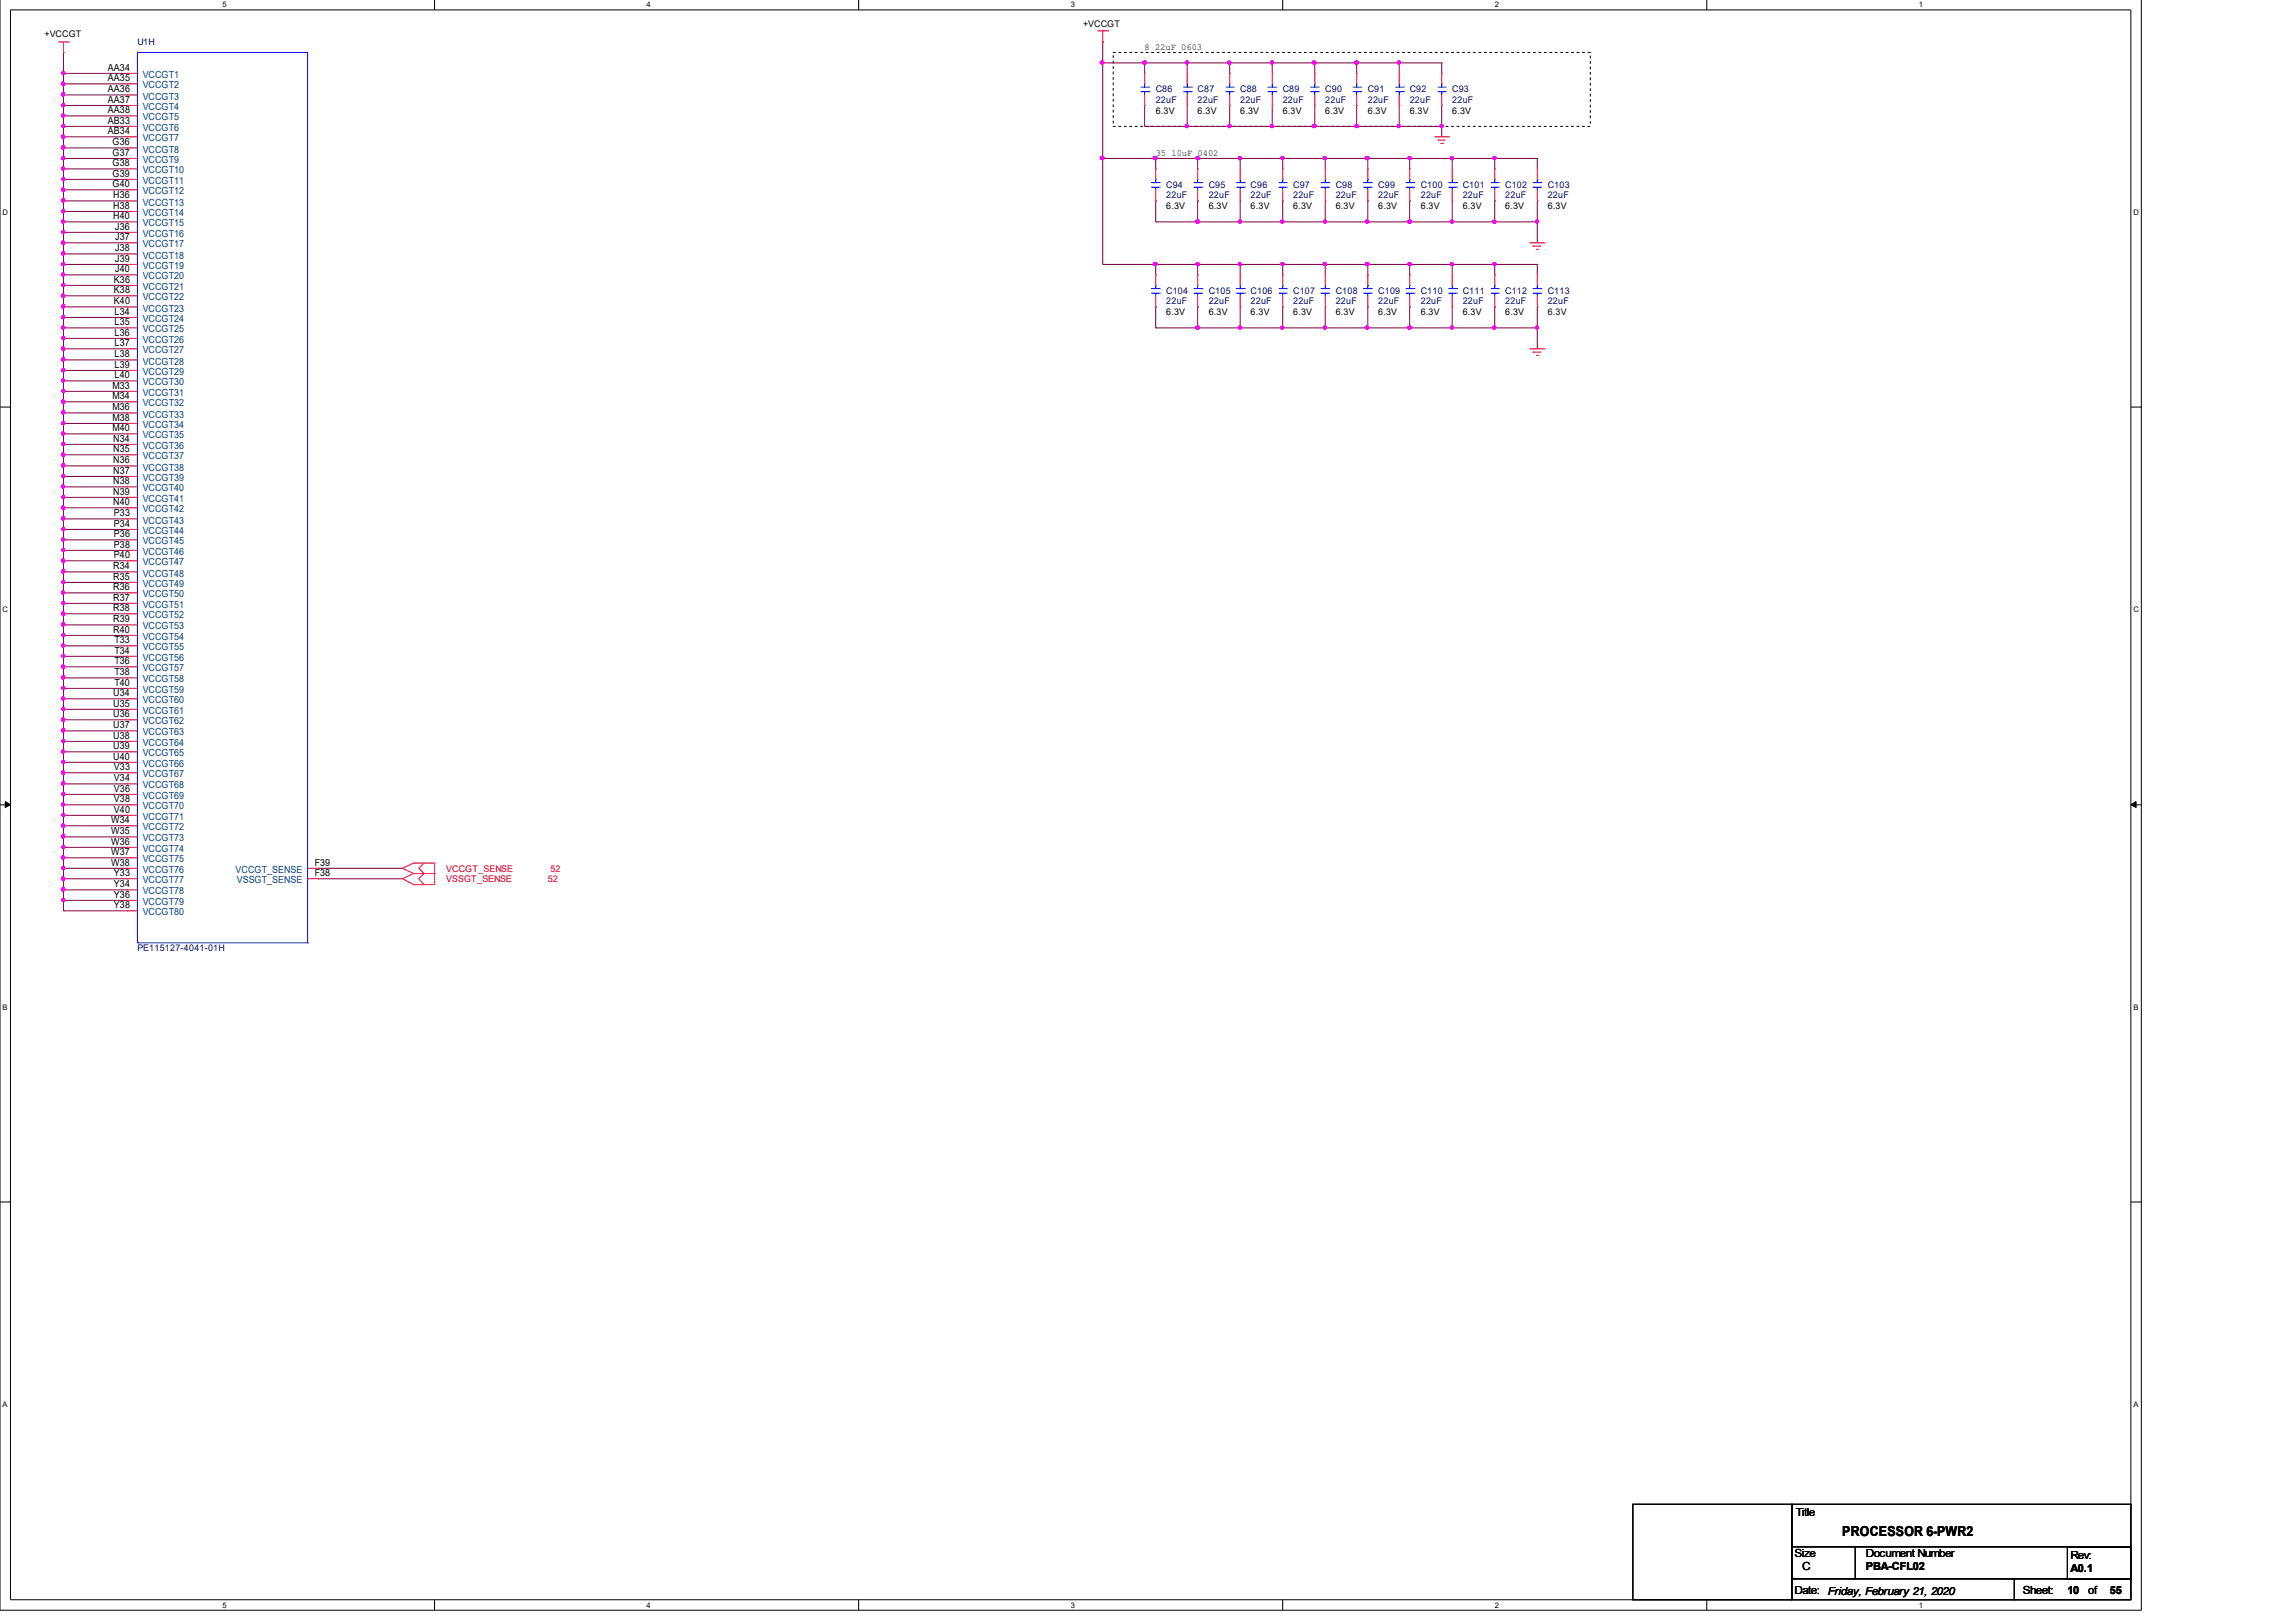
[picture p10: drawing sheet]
<svg xmlns="http://www.w3.org/2000/svg" width="297mm" height="210mm" viewBox="0 0 297 210" stroke-linecap="round" stroke-linejoin="round" font-family="sans-serif">
<defs><g id="words">
<text font-size="1.8" x="238.3" y="198.7">PROCESSOR 6-PWR2</text>
<g font-size="1.4">
<text x="232.3" y="196.2">Title</text>
<text x="232.2" y="201.4">Size</text>
<text x="233.2" y="203.2">C</text>
<text x="241.4" y="201.4">Document Number</text>
<text x="241.4" y="203.2">PBA-CFL02</text>
<text x="267.9" y="201.7">Rev:</text>
<text x="267.9" y="203.4">A0.1</text>
<text x="232.2" y="206.3">Date:</text>
<text x="236.5" y="206.3">Friday, February 21, 2020</text>
<text x="261.7" y="206.3">Sheet:</text>
<text x="267.5" y="206.3">10</text>
<text x="270.2" y="206.3">of</text>
<text x="273" y="206.3">55</text>
</g>
<g font-size="1.3">
<text x="14" y="10.5">AA35</text>
<text x="14" y="9.2">AA34</text>
<text x="14" y="12">AA36</text>
<text x="14" y="17.4">AB34</text>
<text x="14" y="16">AB33</text>
<text x="14" y="14.7">AA38</text>
<text x="14" y="13.3">AA37</text>
<text x="14.6" y="22.9">G39</text>
<text x="14.6" y="21.5">G38</text>
<text x="14.6" y="20.2">G37</text>
<text x="14.6" y="18.8">G36</text>
<text x="14.6" y="24.2">G40</text>
<text x="14.6" y="25.7">H36</text>
<text x="14.6" y="28.4">H40</text>
<text x="14.6" y="27">H38</text>
<text x="14.9" y="29.7">J36</text>
<text x="14.9" y="35.2">J40</text>
<text x="14.9" y="33.9">J39</text>
<text x="14.9" y="32.5">J38</text>
<text x="14.9" y="31.1">J37</text>
<text x="14.7" y="39.4">K40</text>
<text x="14.7" y="37.9">K38</text>
<text x="14.7" y="36.6">K36</text>
<text x="14.8" y="40.7">L34</text>
<text x="14.8" y="47.6">L39</text>
<text x="14.8" y="46.2">L38</text>
<text x="14.8" y="44.8">L37</text>
<text x="14.8" y="43.4">L36</text>
<text x="14.8" y="42.1">L35</text>
<text x="14.6" y="53.1">M36</text>
<text x="14.6" y="51.7">M34</text>
<text x="14.6" y="50.3">M33</text>
<text x="14.8" y="49">L40</text>
<text x="14.6" y="55.8">M40</text>
<text x="14.6" y="54.5">M38</text>
<text x="14.6" y="60">N36</text>
<text x="14.6" y="58.5">N35</text>
<text x="14.6" y="57.2">N34</text>
<text x="14.6" y="65.4">N40</text>
<text x="14.6" y="64">N39</text>
<text x="14.6" y="62.7">N38</text>
<text x="14.6" y="61.3">N37</text>
<text x="14.7" y="70.9">P38</text>
<text x="14.7" y="69.5">P36</text>
<text x="14.7" y="68.2">P34</text>
<text x="14.7" y="66.8">P33</text>
<text x="14.6" y="77.7">R37</text>
<text x="14.6" y="76.4">R36</text>
<text x="14.6" y="75">R35</text>
<text x="14.6" y="73.7">R34</text>
<text x="14.7" y="72.2">P40</text>
<text x="14.6" y="81.9">R40</text>
<text x="14.6" y="80.5">R39</text>
<text x="14.6" y="79.1">R38</text>
<text x="14.8" y="83.2">T33</text>
<text x="14.8" y="86">T36</text>
<text x="14.8" y="84.6">T34</text>
<text x="14.8" y="88.7">T40</text>
<text x="14.8" y="87.4">T38</text>
<text x="14.6" y="95.6">U38</text>
<text x="14.6" y="94.2">U37</text>
<text x="14.6" y="92.8">U36</text>
<text x="14.6" y="91.5">U35</text>
<text x="14.6" y="90.1">U34</text>
<text x="14.6" y="98.3">U40</text>
<text x="14.6" y="97">U39</text>
<text x="14.7" y="101.1">V34</text>
<text x="14.7" y="99.7">V33</text>
<text x="14.4" y="108">W35</text>
<text x="14.4" y="106.5">W34</text>
<text x="14.7" y="105.2">V40</text>
<text x="14.7" y="103.8">V38</text>
<text x="14.7" y="102.5">V36</text>
<text x="14.4" y="112">W38</text>
<text x="14.4" y="110.7">W37</text>
<text x="14.4" y="109.3">W36</text>
<text x="14.7" y="113.4">Y33</text>
<text x="40.7" y="113.4">F38</text>
<text x="40.7" y="112">F39</text>
<text x="14.7" y="116.2">Y36</text>
<text x="14.7" y="114.8">Y34</text>
<text x="14.7" y="117.5">Y38</text>
</g>
<g font-size="1.3" fill="#004080">
<text x="18.5" y="11.4">VCCGT2</text>
<text x="18.5" y="10.1">VCCGT1</text>
<text x="18.5" y="16.9">VCCGT6</text>
<text x="18.5" y="15.6">VCCGT5</text>
<text x="18.5" y="14.2">VCCGT4</text>
<text x="18.5" y="12.9">VCCGT3</text>
<text x="18.5" y="23.8">VCCGT11</text>
<text x="18.5" y="22.5">VCCGT10</text>
<text x="18.5" y="21.1">VCCGT9</text>
<text x="18.5" y="19.7">VCCGT8</text>
<text x="18.5" y="18.3">VCCGT7</text>
<text x="18.5" y="26.6">VCCGT13</text>
<text x="18.5" y="25.2">VCCGT12</text>
<text x="18.5" y="29.3">VCCGT15</text>
<text x="18.5" y="28">VCCGT14</text>
<text x="18.5" y="34.8">VCCGT19</text>
<text x="18.5" y="33.5">VCCGT18</text>
<text x="18.5" y="32">VCCGT17</text>
<text x="18.5" y="30.7">VCCGT16</text>
<text x="18.5" y="41.7">VCCGT24</text>
<text x="18.5" y="40.3">VCCGT23</text>
<text x="18.5" y="38.9">VCCGT22</text>
<text x="18.5" y="37.5">VCCGT21</text>
<text x="18.5" y="36.2">VCCGT20</text>
<text x="18.5" y="47.2">VCCGT28</text>
<text x="18.5" y="45.7">VCCGT27</text>
<text x="18.5" y="44.4">VCCGT26</text>
<text x="18.5" y="43">VCCGT25</text>
<text x="18.5" y="52.6">VCCGT32</text>
<text x="18.5" y="51.2">VCCGT31</text>
<text x="18.5" y="49.9">VCCGT30</text>
<text x="18.5" y="48.5">VCCGT29</text>
<text x="18.5" y="56.7">VCCGT35</text>
<text x="18.5" y="55.4">VCCGT34</text>
<text x="18.5" y="54">VCCGT33</text>
<text x="18.5" y="59.5">VCCGT37</text>
<text x="18.5" y="58.1">VCCGT36</text>
<text x="18.5" y="65">VCCGT41</text>
<text x="18.5" y="63.6">VCCGT40</text>
<text x="18.5" y="62.2">VCCGT39</text>
<text x="18.5" y="60.9">VCCGT38</text>
<text x="18.5" y="71.8">VCCGT46</text>
<text x="18.5" y="70.5">VCCGT45</text>
<text x="18.5" y="69.1">VCCGT44</text>
<text x="18.5" y="67.7">VCCGT43</text>
<text x="18.5" y="66.3">VCCGT42</text>
<text x="18.5" y="77.3">VCCGT50</text>
<text x="18.5" y="76">VCCGT49</text>
<text x="18.5" y="74.6">VCCGT48</text>
<text x="18.5" y="73.2">VCCGT47</text>
<text x="18.5" y="82.8">VCCGT54</text>
<text x="18.5" y="81.5">VCCGT53</text>
<text x="18.5" y="80">VCCGT52</text>
<text x="18.5" y="78.7">VCCGT51</text>
<text x="18.5" y="86.9">VCCGT57</text>
<text x="18.5" y="85.5">VCCGT56</text>
<text x="18.5" y="84.2">VCCGT55</text>
<text x="18.5" y="89.7">VCCGT59</text>
<text x="18.5" y="88.3">VCCGT58</text>
<text x="18.5" y="95.2">VCCGT63</text>
<text x="18.5" y="93.7">VCCGT62</text>
<text x="18.5" y="92.4">VCCGT61</text>
<text x="18.5" y="91">VCCGT60</text>
<text x="18.5" y="100.6">VCCGT67</text>
<text x="18.5" y="99.2">VCCGT66</text>
<text x="18.5" y="97.9">VCCGT65</text>
<text x="18.5" y="96.5">VCCGT64</text>
<text x="18.5" y="102">VCCGT68</text>
<text x="18.5" y="107.5">VCCGT72</text>
<text x="18.5" y="106.1">VCCGT71</text>
<text x="18.5" y="104.7">VCCGT70</text>
<text x="18.5" y="103.4">VCCGT69</text>
<text x="18.5" y="113">VCCGT76</text>
<text x="18.5" y="111.6">VCCGT75</text>
<text x="18.5" y="110.3">VCCGT74</text>
<text x="18.5" y="108.9">VCCGT73</text>
<text x="30.5" y="113">VCCGT_SENSE</text>
<text x="18.5" y="117.1">VCCGT79</text>
<text x="18.5" y="115.8">VCCGT78</text>
<text x="18.5" y="114.3">VCCGT77</text>
<text x="18.5" y="118.5">VCCGT80</text>
<text x="30.6" y="114.3">VSSGT_SENSE</text>
</g>
<g font-size="1.2">
<text x="5.8" y="4.8">+VCCGT</text>
<text x="140.1" y="3.5">+VCCGT</text>
<text x="148.1" y="6.5">8 22uF 0603</text>
<text x="149.5" y="14.7">6.3V</text>
<text x="154.9" y="14.7">6.3V</text>
<text x="160.4" y="14.7">6.3V</text>
<text x="165.9" y="14.7">6.3V</text>
<text x="171.4" y="14.7">6.3V</text>
<text x="177" y="14.7">6.3V</text>
<text x="182.4" y="14.7">6.3V</text>
<text x="187.9" y="14.7">6.3V</text>
<text x="149.5" y="20.2">35 10uF 0402</text>
<text x="150.9" y="27.1">6.3V</text>
<text x="156.4" y="27.1">6.3V</text>
<text x="161.8" y="27.1">6.3V</text>
<text x="167.3" y="27.1">6.3V</text>
<text x="172.8" y="27.1">6.3V</text>
<text x="178.3" y="27.1">6.3V</text>
<text x="183.8" y="27.1">6.3V</text>
<text x="189.2" y="27.1">6.3V</text>
<text x="194.7" y="27.1">6.3V</text>
<text x="200.2" y="27.1">6.3V</text>
<text x="150.9" y="40.8">6.3V</text>
<text x="156.4" y="40.8">6.3V</text>
<text x="161.8" y="40.8">6.3V</text>
<text x="167.3" y="40.8">6.3V</text>
<text x="172.8" y="40.8">6.3V</text>
<text x="178.3" y="40.8">6.3V</text>
<text x="183.8" y="40.8">6.3V</text>
<text x="189.2" y="40.8">6.3V</text>
<text x="194.7" y="40.8">6.3V</text>
<text x="200.2" y="40.8">6.3V</text>
</g>
<g font-size="1.2" fill="#000080">
<text x="17.8" y="5.9">U1H</text>
<text x="149.5" y="12">C86</text>
<text x="154.9" y="12">C87</text>
<text x="160.4" y="12">C88</text>
<text x="165.9" y="12">C89</text>
<text x="171.4" y="12">C90</text>
<text x="177" y="12">C91</text>
<text x="182.4" y="12">C92</text>
<text x="187.9" y="12">C93</text>
<text x="149.5" y="13.4">22uF</text>
<text x="154.9" y="13.4">22uF</text>
<text x="160.4" y="13.4">22uF</text>
<text x="165.9" y="13.4">22uF</text>
<text x="171.4" y="13.4">22uF</text>
<text x="177" y="13.4">22uF</text>
<text x="182.4" y="13.4">22uF</text>
<text x="187.9" y="13.4">22uF</text>
<text x="150.9" y="24.3">C94</text>
<text x="150.9" y="25.7">22uF</text>
<text x="156.4" y="24.3">C95</text>
<text x="156.4" y="25.7">22uF</text>
<text x="161.8" y="24.3">C96</text>
<text x="161.8" y="25.7">22uF</text>
<text x="167.3" y="24.3">C97</text>
<text x="167.3" y="25.7">22uF</text>
<text x="172.8" y="24.3">C98</text>
<text x="172.8" y="25.7">22uF</text>
<text x="178.3" y="24.3">C99</text>
<text x="178.3" y="25.7">22uF</text>
<text x="183.8" y="24.3">C100</text>
<text x="183.8" y="25.7">22uF</text>
<text x="189.2" y="24.3">C101</text>
<text x="189.2" y="25.7">22uF</text>
<text x="194.7" y="24.3">C102</text>
<text x="194.7" y="25.7">22uF</text>
<text x="200.2" y="24.3">C103</text>
<text x="200.2" y="25.7">22uF</text>
<text x="150.9" y="38">C104</text>
<text x="150.9" y="39.4">22uF</text>
<text x="156.4" y="38">C105</text>
<text x="156.4" y="39.4">22uF</text>
<text x="161.8" y="38">C106</text>
<text x="161.8" y="39.4">22uF</text>
<text x="167.3" y="38">C107</text>
<text x="167.3" y="39.4">22uF</text>
<text x="172.8" y="38">C108</text>
<text x="172.8" y="39.4">22uF</text>
<text x="178.3" y="38">C109</text>
<text x="178.3" y="39.4">22uF</text>
<text x="183.8" y="38">C110</text>
<text x="183.8" y="39.4">22uF</text>
<text x="189.2" y="38">C111</text>
<text x="189.2" y="39.4">22uF</text>
<text x="194.7" y="38">C112</text>
<text x="194.7" y="39.4">22uF</text>
<text x="200.2" y="38">C113</text>
<text x="200.2" y="39.4">22uF</text>
<text x="17.8" y="123.1">PE115127-4041-01H</text>
</g>
<g font-size="1.2" fill="#f00">
<text x="57.7" y="112.8">VCCGT_SENSE</text>
<text x="71.2" y="112.8">52</text>
<text x="57.7" y="114.1">VSSGT_SENSE</text>
<text x="70.9" y="114.1">52</text>
</g>
<g font-size="1">
<text x="28.8" y=".9">5</text>
<text x="83.7" y=".9">4</text>
<text x="138.5" y=".9">3</text>
<text x="193.4" y=".9">2</text>
<text x="248.2" y=".9">1</text>
<text x=".3" y="27.8">D</text>
<text x="276" y="27.8">D</text>
<text x=".3" y="79.2">C</text>
<text x="276" y="79.2">C</text>
<text x=".3" y="130.7">B</text>
<text x="276" y="130.7">B</text>
<text x=".3" y="182">A</text>
<text x="276" y="182">A</text>
<text x="28.8" y="208">5</text>
<text x="83.7" y="208">4</text>
<text x="138.5" y="208">3</text>
<text x="193.4" y="208">2</text>
<text x="248.2" y="208">1</text>
</g>
</g></defs>
<path d="M0 -.1v208.5h277v-208.5M1.4 1.3h274.3v205.7h-274.3z" fill="none" stroke="#000" stroke-width=".13"/>
<g fill="#fff">
<path d="M28.8 .1h.4v1h-.4z"/>
<path d="M28.8 207.2h.4v1h-.4z"/>
</g>
<path d="M56.2 -.1v1.4M56.2 207v1.4" fill="none" stroke="#000" stroke-width=".13"/>
<g fill="#fff">
<path d="M83.7 .1h.4v1h-.4z"/>
<path d="M83.7 207.2h.4v1h-.4z"/>
</g>
<path d="M111.1 -.1v1.4M111.1 207v1.4" fill="none" stroke="#000" stroke-width=".13"/>
<g fill="#fff">
<path d="M138.5 .1h.4v1h-.4z"/>
<path d="M138.5 207.2h.4v1h-.4z"/>
</g>
<path d="M165.9 -.1v1.4M165.9 207v1.4" fill="none" stroke="#000" stroke-width=".13"/>
<g fill="#fff">
<path d="M193.4 .1h.4v1h-.4z"/>
<path d="M193.4 207.2h.4v1h-.4z"/>
</g>
<path d="M220.8 -.1v1.4M220.8 207v1.4" fill="none" stroke="#000" stroke-width=".13"/>
<g fill="#fff">
<path d="M248.2 .1h.5v1h-.5z"/>
<path d="M248.2 207.2h.5v1h-.5z"/>
<path d="M.3 26.9h.5v1.1h-.5z"/>
<path d="M276 26.9h.5v1.1h-.5z"/>
<path d="M.3 78.3h.5v1h-.5z"/>
<path d="M276 78.3h.5v1h-.5z"/>
</g>
<path d="M0 52.7h1.4M275.7 52.7h1.3" fill="none" stroke="#000" stroke-width=".13"/>
<g fill="#fff">
<path d="M.3 129.8h.5v1h-.5z"/>
<path d="M276 129.8h.5v1h-.5z"/>
</g>
<path d="M0 104.2h1.4M275.7 104.2h1.3" fill="none" stroke="#000" stroke-width=".13"/>
<path d="M.7 103.7l.7 .5-.7 .3zM275.7 104.2l.7-.5v.8z" fill="#000" stroke="#000" stroke-width=".13"/>
<g fill="#fff">
<path d="M.3 181.2h.5v1h-.5z"/>
<path d="M276 181.2h.5v1h-.5z"/>
</g>
<path d="M0 155.5h1.4M275.7 155.5h1.3M211.2 194.7h20.6v12.3h-20.6zM231.8 194.7h43.9v5.5h-43.9zM231.8 200.2h8.2v4.1h-8.2zM231.8 204.3h28.8v2.7h-28.8zM240 200.2h35.7v4.1h-35.7zM260.6 204.3h15.1v2.7h-15.1zM267.5 200.2h8.2v4.1h-8.2z" fill="none" stroke="#000" stroke-width=".13"/>
<path d="M144 6.8h61.7v9.6h-61.7z" fill="none" stroke="#000" stroke-width=".13" stroke-dasharray=".4 .4 .4 .4 .4 .4 .4 .4" stroke-linecap="butt"/>
<g fill="none" stroke="#800040" stroke-width=".13">
<path d="M8.2 9.5h.1M8.2 12.3h.1M8.2 10.9h.1M8.2 15h.1M8.2 16.4h.1M8.2 13.6h.1M8.2 19.1h.1M8.2 17.7h.1M8.2 6.8h.1M8.2 9.5h8.2M8.2 6.8v111.1M8.2 12.3h8.2"/>
<path d="M8.2 10.9h8.2M8.2 15h8.2M8.2 16.4h8.2M8.2 13.6h8.2M8.2 19.1h8.2M8.2 17.7h8.2M142.7 8.1h.1M142.7 5.4h.1M142.7 8.1h43.8M142.7 5.4v28.8M148.1 16.4h.1M148.1 8.1h.1"/>
<path d="M148.1 13.6h.1M148.1 16.4h38.4M148.1 8.1v1.4M148.1 13.6v2.8M153.6 8.1h.1M153.6 16.4h.1M153.6 13.6h.1M153.6 8.1v1.4M153.6 13.6v2.8M159.1 8.1h.1M159.1 16.4h.1M159.1 13.6h.1"/>
<path d="M159.1 8.1v1.4M159.1 13.6v2.8M164.6 16.4h.1M164.6 13.6h.1M164.6 8.1h.1M164.6 8.1v1.4M164.6 13.6v2.8M170.1 13.6h.1M170.1 8.1h.1M170.1 16.4h.1M170.1 8.1v1.4M170.1 13.6v2.8"/>
<path d="M175.5 8.1h.1M175.5 13.6h.1M175.5 16.4h.1M175.5 8.1v1.4M175.5 13.6v2.8M181 13.6h.1M181 8.1h.1M181 16.4h.1M181 8.1v1.4M181 13.6v2.8M186.5 13.6h.1M186.5 8.1h.1"/>
<path d="M186.5 16.4h.1M186.5 8.1v1.4M186.5 13.6v4.1M8.2 20.5h.1M8.2 23.2h.1M8.2 24.6h.1M8.2 21.9h.1M8.2 27.4h.1M8.2 28.7h.1M8.2 26h.1M8.2 31.4h.1M8.2 32.9h.1"/>
<path d="M8.2 30.1h.1M8.2 35.6h.1M8.2 36.9h.1M8.2 34.2h.1M8.2 38.3h.1M8.2 39.7h.1M8.2 20.5h8.2M8.2 23.2h8.2M8.2 24.6h8.2M8.2 21.9h8.2M8.2 27.4h8.2M8.2 28.7h8.2"/>
<path d="M8.2 26h8.2M8.2 31.4h8.2M8.2 32.9h8.2M8.2 30.1h8.2M8.2 35.6h8.2M8.2 36.9h8.2M8.2 34.2h8.2M8.2 38.3h8.2M8.2 39.7h8.2M142.7 34.2h.1M142.7 20.5h.1M142.7 20.5h56.2"/>
<path d="M142.7 34.2h56.2M149.5 34.2h.1M149.5 39.7h.1M149.5 26h.1M149.5 28.7h.1M149.5 20.5h.1M149.5 28.7h49.4M149.5 20.5v1.4M149.5 26v2.7M149.5 34.2v1.4M149.5 39.7v2.7M154.9 39.7h.1"/>
<path d="M154.9 34.2h.1M154.9 26h.1M154.9 28.7h.1M154.9 20.5h.1M154.9 20.5v1.4M154.9 26v2.7M154.9 34.2v1.4M154.9 39.7v2.7M160.4 39.7h.1M160.4 34.2h.1M160.4 28.7h.1M160.4 26h.1"/>
<path d="M160.4 20.5h.1M160.4 20.5v1.4M160.4 26v2.7M160.4 34.2v1.4M160.4 39.7v2.7M165.9 34.2h.1M165.9 39.7h.1M165.9 28.7h.1M165.9 26h.1M165.9 20.5h.1M165.9 20.5v1.4M165.9 26v2.7"/>
<path d="M165.9 34.2v1.4M165.9 39.7v2.7M171.4 39.7h.1M171.4 34.2h.1M171.4 26h.1M171.4 20.5h.1M171.4 28.7h.1M171.4 20.5v1.4M171.4 26v2.7M171.4 34.2v1.4M171.4 39.7v2.7M177 39.7h.1"/>
<path d="M177 34.2h.1M177 26h.1M177 20.5h.1M177 28.7h.1M177 20.5v1.4M177 26v2.7M177 34.2v1.4M177 39.7v2.7M182.4 39.7h.1M182.4 34.2h.1M182.4 26h.1M182.4 28.7h.1"/>
<path d="M182.4 20.5h.1M182.4 20.5v1.4M182.4 26v2.7M182.4 34.2v1.4M182.4 39.7v2.7M187.9 28.7h.1M187.9 39.7h.1M187.9 34.2h.1M187.9 20.5h.1M187.9 26h.1M187.9 20.5v1.4M187.9 26v2.7"/>
<path d="M187.9 34.2v1.4M187.9 39.7v2.7M193.4 20.5h.1M193.4 26h.1M193.4 28.7h.1M193.4 34.2h.1M193.4 39.7h.1M193.4 20.5v1.4M193.4 26v2.7M193.4 34.2v1.4M193.4 39.7v2.7M198.9 20.5h.1"/>
<path d="M198.9 28.7h.1M198.9 34.2h.1M198.9 39.7h.1M198.9 26h.1M198.9 20.5v1.4M198.9 26v5.4M198.9 34.2v1.4M198.9 39.7v5.4M8.2 42.4h.1M8.2 41.1h.1M8.2 45.1h.1M8.2 46.6h.1"/>
<path d="M8.2 43.8h.1M8.2 49.3h.1M8.2 50.6h.1M8.2 47.9h.1M8.2 53.4h.1M8.2 54.8h.1M8.2 52h.1M8.2 57.5h.1M8.2 58.9h.1M8.2 56.1h.1M8.2 42.4h8.2M8.2 41.1h8.2"/>
<path d="M8.2 45.1h8.2M8.2 46.6h8.2M8.2 43.8h8.2M8.2 49.3h8.2M8.2 50.6h8.2M8.2 47.9h8.2M8.2 53.4h8.2M8.2 54.8h8.2M8.2 52h8.2M8.2 57.5h8.2M8.2 58.9h8.2M8.2 56.1h8.2"/>
<path d="M149.5 42.4h.1M149.5 42.4h49.4M154.9 42.4h.1M160.4 42.4h.1M165.9 42.4h.1M171.4 42.4h.1M177 42.4h.1M182.4 42.4h.1M187.9 42.4h.1M193.4 42.4h.1M198.9 42.4h.1M8.2 61.7h.1"/>
<path d="M8.2 63h.1M8.2 60.3h.1M8.2 65.7h.1M8.2 67.2h.1M8.2 64.4h.1M8.2 68.5h.1M8.2 69.9h.1M8.2 72.6h.1M8.2 71.2h.1M8.2 75.4h.1M8.2 76.7h.1M8.2 74h.1"/>
<path d="M8.2 79.4h.1M8.2 78.1h.1M8.2 61.7h8.2M8.2 63h8.2M8.2 60.3h8.2M8.2 65.7h8.2M8.2 67.2h8.2M8.2 64.4h8.2M8.2 68.5h8.2M8.2 69.9h8.2M8.2 72.6h8.2M8.2 71.2h8.2"/>
<path d="M8.2 75.4h8.2M8.2 76.7h8.2M8.2 74h8.2M8.2 79.4h8.2M8.2 78.1h8.2M8.2 80.9h.1M8.2 83.6h.1M8.2 84.9h.1M8.2 82.2h.1M8.2 87.7h.1M8.2 89.1h.1M8.2 86.3h.1"/>
<path d="M8.2 91.8h.1M8.2 93.1h.1M8.2 90.4h.1M8.2 95.9h.1M8.2 97.3h.1M8.2 94.6h.1M8.2 98.7h.1M8.2 80.9h8.2M8.2 83.6h8.2M8.2 84.9h8.2M8.2 82.2h8.2M8.2 87.7h8.2"/>
<path d="M8.2 89.1h8.2M8.2 86.3h8.2M8.2 91.8h8.2M8.2 93.1h8.2M8.2 90.4h8.2M8.2 95.9h8.2M8.2 97.3h8.2M8.2 94.6h8.2M8.2 98.7h8.2M8.2 100h.1M8.2 102.8h.1M8.2 101.4h.1"/>
<path d="M8.2 105.5h.1M8.2 106.9h.1M8.2 104.2h.1M8.2 109.7h.1M8.2 111h.1M8.2 108.3h.1M8.2 113.7h.1M8.2 115.2h.1M8.2 112.4h.1M8.2 117.9h.1M8.2 116.5h.1M8.2 100h8.2"/>
<path d="M8.2 102.8h8.2M8.2 101.4h8.2M8.2 105.5h8.2M8.2 106.9h8.2M8.2 104.2h8.2M8.2 109.7h8.2M8.2 111h8.2M8.2 108.3h8.2M8.2 113.7h8.2M8.2 115.2h8.2M8.2 112.4h8.2M8.2 117.9h8.2"/>
<path d="M8.2 116.5h8.2M41.1 112.4h.1M41.1 113.7h.1M41.1 113.7h11M41.1 112.4h11"/>
</g>
<g fill="#f0f" stroke="#f0f" stroke-width=".13">
<path d="M147.9 8h.4v.1v.1h-.4l-.1-.1z" fill-rule="evenodd"/>
<path d="M175.3 8h.4l.1 .1-.1 .1h-.4v-.1z" fill-rule="evenodd"/>
<path d="M169.8 8h.4l.1 .1-.1 .1h-.4v-.1z" fill-rule="evenodd"/>
<path d="M154.8 42.2h.3l.1 .2-.1 .1h-.3l-.1-.1z" fill-rule="evenodd"/>
<path d="M154.8 34h.3l.1 .2-.1 .1h-.3l-.1-.1z" fill-rule="evenodd"/>
<path d="M149.3 34h.3l.1 .2-.1 .1h-.3l-.1-.1z" fill-rule="evenodd"/>
<path d="M176.7 34h.3l.1 .2-.1 .1h-.3l-.1-.1z" fill-rule="evenodd"/>
<path d="M182.2 34h.4v.2v.1h-.4l-.1-.1z" fill-rule="evenodd"/>
<path d="M182.2 42.2h.4v.2v.1h-.4l-.1-.1z" fill-rule="evenodd"/>
<path d="M176.7 42.2h.3l.1 .2-.1 .1h-.3l-.1-.1z" fill-rule="evenodd"/>
<path d="M142.4 20.3h.4v.2v.1h-.4l-.1-.1z" fill-rule="evenodd"/>
<path d="M175.3 16.2h.4l.1 .1-.1 .2h-.4v-.2z" fill-rule="evenodd"/>
<path d="M169.8 16.2h.4l.1 .1-.1 .2h-.4v-.2z" fill-rule="evenodd"/>
<path d="M154.8 28.5h.3l.1 .2-.1 .1h-.3l-.1-.1z" fill-rule="evenodd"/>
<path d="M149.3 20.3h.3l.1 .2-.1 .1h-.3l-.1-.1z" fill-rule="evenodd"/>
<path d="M154.8 20.3h.3l.1 .2-.1 .1h-.3l-.1-.1z" fill-rule="evenodd"/>
<path d="M142.4 8h.4v.1v.1h-.4l-.1-.1z" fill-rule="evenodd"/>
<path d="M182.2 28.5h.4v.2v.1h-.4l-.1-.1z" fill-rule="evenodd"/>
<path d="M176.7 20.3h.3l.1 .2-.1 .1h-.3l-.1-.1z" fill-rule="evenodd"/>
<path d="M176.7 28.5h.3l.1 .2-.1 .1h-.3l-.1-.1z" fill-rule="evenodd"/>
<path d="M182.2 20.3h.4v.2v.1h-.4l-.1-.1z" fill-rule="evenodd"/>
<path d="M147.9 8h.4v.1v.1h-.4l-.1-.1z" fill-rule="evenodd"/>
<path d="M175.3 8h.4l.1 .1-.1 .1h-.4v-.1z" fill-rule="evenodd"/>
<path d="M169.8 8h.4l.1 .1-.1 .1h-.4v-.1z" fill-rule="evenodd"/>
<path d="M154.8 42.2h.3l.1 .2-.1 .1h-.3l-.1-.1z" fill-rule="evenodd"/>
<path d="M154.8 34h.3l.1 .2-.1 .1h-.3l-.1-.1z" fill-rule="evenodd"/>
<path d="M149.3 34h.3l.1 .2-.1 .1h-.3l-.1-.1z" fill-rule="evenodd"/>
<path d="M176.7 34h.3l.1 .2-.1 .1h-.3l-.1-.1z" fill-rule="evenodd"/>
<path d="M182.2 34h.4v.2v.1h-.4l-.1-.1z" fill-rule="evenodd"/>
<path d="M182.2 42.2h.4v.2v.1h-.4l-.1-.1z" fill-rule="evenodd"/>
<path d="M176.7 42.2h.3l.1 .2-.1 .1h-.3l-.1-.1z" fill-rule="evenodd"/>
<path d="M142.4 20.3h.4v.2v.1h-.4l-.1-.1z" fill-rule="evenodd"/>
<path d="M175.3 16.2h.4l.1 .1-.1 .2h-.4v-.2z" fill-rule="evenodd"/>
<path d="M169.8 16.2h.4l.1 .1-.1 .2h-.4v-.2z" fill-rule="evenodd"/>
<path d="M154.8 28.5h.3l.1 .2-.1 .1h-.3l-.1-.1z" fill-rule="evenodd"/>
<path d="M149.3 20.3h.3l.1 .2-.1 .1h-.3l-.1-.1z" fill-rule="evenodd"/>
<path d="M154.8 20.3h.3l.1 .2-.1 .1h-.3l-.1-.1z" fill-rule="evenodd"/>
<path d="M142.4 8h.4v.1v.1h-.4l-.1-.1z" fill-rule="evenodd"/>
<path d="M182.2 28.5h.4v.2v.1h-.4l-.1-.1z" fill-rule="evenodd"/>
<path d="M176.7 20.3h.3l.1 .2-.1 .1h-.3l-.1-.1z" fill-rule="evenodd"/>
<path d="M176.7 28.5h.3l.1 .2-.1 .1h-.3l-.1-.1z" fill-rule="evenodd"/>
<path d="M182.2 20.3h.4v.2v.1h-.4l-.1-.1z" fill-rule="evenodd"/>
<circle cx="8.2" cy="9.5" r=".21"/>
<circle cx="8.1" cy="10.8" r=".24"/>
<circle cx="8.2" cy="21.8" r=".21"/>
<circle cx="8.2" cy="28.7" r=".21"/>
<circle cx="8.2" cy="36.9" r=".21"/>
<circle cx="8.2" cy="16.3" r=".21"/>
<circle cx="8.1" cy="12.2" r=".24"/>
<circle cx="8.1" cy="38.3" r=".24"/>
<circle cx="8.2" cy="15" r=".21"/>
<circle cx="8.2" cy="13.6" r=".21"/>
<circle cx="8.1" cy="19" r=".24"/>
<circle cx="8.1" cy="17.7" r=".24"/>
<circle cx="8.2" cy="27.3" r=".21"/>
<circle cx="8.1" cy="25.9" r=".24"/>
<circle cx="8.1" cy="24.5" r=".24"/>
<circle cx="8.2" cy="23.2" r=".21"/>
<circle cx="8.2" cy="20.5" r=".21"/>
<circle cx="8.1" cy="32.8" r=".24"/>
<circle cx="8.1" cy="31.4" r=".24"/>
<circle cx="8.2" cy="34.2" r=".21"/>
<circle cx="8.2" cy="35.5" r=".21"/>
<circle cx="8.2" cy="30" r=".21"/>
<circle cx="8.2" cy="41" r=".21"/>
<circle cx="8.1" cy="39.6" r=".24"/>
<circle cx="8.2" cy="42.4" r=".21"/>
<circle cx="8.1" cy="45.1" r=".24"/>
<circle cx="8.1" cy="46.5" r=".24"/>
<circle cx="8.2" cy="50.6" r=".21"/>
<circle cx="8.2" cy="47.9" r=".21"/>
<circle cx="8.2" cy="54.8" r=".21"/>
<circle cx="8.1" cy="58.8" r=".24"/>
<circle cx="8.2" cy="56.1" r=".21"/>
<circle cx="8.2" cy="64.3" r=".21"/>
<circle cx="8.2" cy="43.7" r=".21"/>
<circle cx="8.2" cy="49.2" r=".21"/>
<circle cx="8.2" cy="57.5" r=".21"/>
<circle cx="8.2" cy="69.8" r=".21"/>
<circle cx="8.1" cy="60.2" r=".24"/>
<circle cx="8.2" cy="63" r=".21"/>
<circle cx="8.2" cy="61.6" r=".21"/>
<circle cx="8.1" cy="67.1" r=".24"/>
<circle cx="8.1" cy="65.7" r=".24"/>
<circle cx="8.1" cy="53.3" r=".24"/>
<circle cx="8.1" cy="52" r=".24"/>
<circle cx="8.2" cy="71.2" r=".21"/>
<circle cx="8.2" cy="75.3" r=".21"/>
<circle cx="8.2" cy="83.5" r=".21"/>
<circle cx="8.2" cy="82.2" r=".21"/>
<circle cx="8.1" cy="87.6" r=".24"/>
<circle cx="8.2" cy="90.4" r=".21"/>
<circle cx="8.2" cy="95.9" r=".21"/>
<circle cx="8.2" cy="97.3" r=".21"/>
<circle cx="8.1" cy="94.5" r=".24"/>
<circle cx="8.2" cy="76.7" r=".21"/>
<circle cx="8.1" cy="73.9" r=".24"/>
<circle cx="8.1" cy="72.6" r=".24"/>
<circle cx="8.1" cy="79.4" r=".24"/>
<circle cx="8.2" cy="78" r=".21"/>
<circle cx="8.2" cy="89" r=".21"/>
<circle cx="8.1" cy="80.8" r=".24"/>
<circle cx="8.1" cy="93.1" r=".24"/>
<circle cx="8.2" cy="91.8" r=".21"/>
<circle cx="8.1" cy="86.3" r=".24"/>
<circle cx="8.2" cy="84.9" r=".21"/>
<circle cx="8.1" cy="100" r=".24"/>
<circle cx="8.2" cy="102.8" r=".21"/>
<circle cx="8.1" cy="101.3" r=".24"/>
<circle cx="8.1" cy="108.2" r=".24"/>
<circle cx="8.1" cy="113.7" r=".24"/>
<circle cx="8.1" cy="106.8" r=".24"/>
<circle cx="8.2" cy="105.5" r=".21"/>
<circle cx="8.2" cy="104.1" r=".21"/>
<circle cx="8.2" cy="116.5" r=".21"/>
<circle cx="8.2" cy="112.3" r=".21"/>
<circle cx="8.2" cy="111" r=".21"/>
<circle cx="8.2" cy="109.6" r=".21"/>
<circle cx="8.1" cy="115.1" r=".24"/>
<circle cx="8.2" cy="68.5" r=".21"/>
<circle cx="8.2" cy="98.6" r=".21"/>
<circle cx="164.5" cy="16.3" r=".21"/>
<circle cx="181" cy="16.3" r=".21"/>
<circle cx="159" cy="8.1" r=".21"/>
<circle cx="153.5" cy="8.1" r=".21"/>
<circle cx="159" cy="16.3" r=".21"/>
<circle cx="153.5" cy="16.3" r=".21"/>
<circle cx="186.5" cy="16.3" r=".21"/>
<circle cx="164.5" cy="8.1" r=".21"/>
<circle cx="181" cy="8.1" r=".21"/>
<circle cx="193.3" cy="28.7" r=".21"/>
<circle cx="160.4" cy="42.4" r=".21"/>
<circle cx="193.3" cy="42.4" r=".21"/>
<circle cx="160.4" cy="34.2" r=".21"/>
<circle cx="165.9" cy="42.4" r=".21"/>
<circle cx="165.9" cy="34.2" r=".21"/>
<circle cx="187.8" cy="42.4" r=".21"/>
<circle cx="171.4" cy="34.2" r=".21"/>
<circle cx="171.4" cy="42.4" r=".21"/>
<circle cx="198.8" cy="42.4" r=".21"/>
<circle cx="193.3" cy="20.5" r=".21"/>
<circle cx="187.8" cy="20.5" r=".21"/>
<circle cx="193.3" cy="34.2" r=".21"/>
<circle cx="187.8" cy="34.2" r=".21"/>
<circle cx="198.8" cy="28.7" r=".21"/>
<circle cx="160.4" cy="28.7" r=".21"/>
<circle cx="165.9" cy="28.7" r=".21"/>
<circle cx="160.4" cy="20.5" r=".21"/>
<circle cx="165.9" cy="20.5" r=".21"/>
<circle cx="187.8" cy="28.7" r=".21"/>
<circle cx="171.4" cy="20.5" r=".21"/>
<circle cx="171.4" cy="28.7" r=".21"/>
</g>
<g fill="none" stroke="#f00" stroke-width=".13">
<path d="M7.5 5.4h1.4M8.2 6.8h.1M8.2 5.4v1.4M8.9 5.4h.1M16.4 10.9h.1M16.4 9.5h.1M16.4 19.1h.1M16.4 17.7h.1M16.4 16.4h.1M16.4 15h.1M16.4 13.6h.1M16.4 12.3h.1"/>
<path d="M16.4 17.7h1.4M16.4 10.9h1.4M16.4 9.5h1.4M16.4 19.1h1.4M16.4 16.4h1.4M16.4 15h1.4M16.4 13.6h1.4M16.4 12.3h1.4M142 4h1.3M142.7 5.4h.1M142.7 4v1.4M143.3 4h.1"/>
<path d="M148.1 13.6h.1M148.1 9.5h.1M148.1 9.5v1.4M148.1 12.3v1.3M153.6 13.6h.1M153.6 9.5h.1M153.6 9.5v1.4M153.6 12.3v1.3M159.1 13.6h.1M159.1 9.5h.1M159.1 9.5v1.4M159.1 12.3v1.3"/>
<path d="M164.6 13.6h.1M164.6 9.5h.1M164.6 9.5v1.4M164.6 12.3v1.3M170.1 13.6h.1M170.1 9.5h.1M170.1 9.5v1.4M170.1 12.3v1.3M175.5 13.6h.1M175.5 9.5h.1M175.5 9.5v1.4M175.5 12.3v1.3"/>
<path d="M181 13.6h.1M181 9.5h.1M181 9.5v1.4M181 12.3v1.3M185.6 17.7h1.9M186 18.1h.1M186 18.1h1M186.4 18.6h.3M186.5 13.6h.1M186.5 9.5h.1M186.5 9.5v1.4M186.5 12.3v1.3"/>
<path d="M186.7 18.6h.1M187.5 17.7h.1M16.4 26h.1M16.4 39.7h.1M16.4 24.6h.1M16.4 38.3h.1M16.4 23.2h.1M16.4 36.9h.1M16.4 21.9h.1M16.4 35.6h.1M16.4 20.5h.1M16.4 34.2h.1"/>
<path d="M16.4 32.9h.1M16.4 31.4h.1M16.4 30.1h.1M16.4 28.7h.1M16.4 27.4h.1M16.4 31.4h1.4M16.4 26h1.4M16.4 39.7h1.4M16.4 24.6h1.4M16.4 38.3h1.4M16.4 23.2h1.4M16.4 36.9h1.4"/>
<path d="M16.4 21.9h1.4M16.4 35.6h1.4M16.4 20.5h1.4M16.4 34.2h1.4M16.4 32.9h1.4M16.4 30.1h1.4M16.4 28.7h1.4M16.4 27.4h1.4M149.5 39.7h.1M149.5 35.6h.1M149.5 26h.1M149.5 21.9h.1"/>
<path d="M149.5 21.9v1.3M149.5 24.6v1.4M149.5 35.6v1.3M149.5 38.3v1.4M154.9 39.7h.1M154.9 35.6h.1M154.9 26h.1M154.9 21.9h.1M154.9 21.9v1.3M154.9 24.6v1.4M154.9 35.6v1.3M154.9 38.3v1.4"/>
<path d="M160.4 39.7h.1M160.4 35.6h.1M160.4 26h.1M160.4 21.9h.1M160.4 21.9v1.3M160.4 24.6v1.4M160.4 35.6v1.3M160.4 38.3v1.4M165.9 26h.1M165.9 21.9h.1M165.9 39.7h.1M165.9 35.6h.1"/>
<path d="M165.9 21.9v1.3M165.9 24.6v1.4M165.9 35.6v1.3M165.9 38.3v1.4M171.4 26h.1M171.4 21.9h.1M171.4 39.7h.1M171.4 35.6h.1M171.4 21.9v1.3M171.4 24.6v1.4M171.4 35.6v1.3M171.4 38.3v1.4"/>
<path d="M177 26h.1M177 21.9h.1M177 39.7h.1M177 35.6h.1M177 21.9v1.3M177 24.6v1.4M177 35.6v1.3M177 38.3v1.4M182.4 26h.1M182.4 21.9h.1M182.4 39.7h.1M182.4 35.6h.1"/>
<path d="M182.4 21.9v1.3M182.4 24.6v1.4M182.4 35.6v1.3M182.4 38.3v1.4M187.9 26h.1M187.9 21.9h.1M187.9 39.7h.1M187.9 35.6h.1M187.9 21.9v1.3M187.9 24.6v1.4M187.9 35.6v1.3M187.9 38.3v1.4"/>
<path d="M193.4 26h.1M193.4 21.9h.1M193.4 39.7h.1M193.4 35.6h.1M193.4 21.9v1.3M193.4 24.6v1.4M193.4 35.6v1.3M193.4 38.3v1.4M197.9 31.4h1.9M198.3 31.8h.1M198.3 31.8h1.1M198.7 32.3h.3"/>
<path d="M198.9 26h.1M198.9 21.9h.1M198.9 39.7h.1M198.9 35.6h.1M198.9 21.9v1.3M198.9 24.6v1.4M198.9 35.6v1.3M198.9 38.3v1.4M199 32.3h.1M199.8 31.4h.1M16.4 56.1h.1M16.4 41.1h.1"/>
<path d="M16.4 54.8h.1M16.4 53.4h.1M16.4 52h.1M16.4 50.6h.1M16.4 49.3h.1M16.4 47.9h.1M16.4 46.6h.1M16.4 45.1h.1M16.4 58.9h.1M16.4 43.8h.1M16.4 57.5h.1M16.4 42.4h.1"/>
<path d="M16.4 45.1h1.4M16.4 56.1h1.4M16.4 41.1h1.4M16.4 54.8h1.4M16.4 53.4h1.4M16.4 52h1.4M16.4 50.6h1.4M16.4 49.3h1.4M16.4 47.9h1.4M16.4 46.6h1.4M16.4 58.9h1.4M16.4 43.8h1.4"/>
<path d="M16.4 57.5h1.4M16.4 42.4h1.4M197.9 45.1h1.9M198.3 45.6h.1M198.3 45.6h1.1M198.7 46h.3M199 46h.1M199.8 45.1h.1M16.4 71.2h.1M16.4 69.9h.1M16.4 68.5h.1M16.4 67.2h.1"/>
<path d="M16.4 65.7h.1M16.4 79.4h.1M16.4 64.4h.1M16.4 78.1h.1M16.4 63h.1M16.4 76.7h.1M16.4 61.7h.1M16.4 75.4h.1M16.4 60.3h.1M16.4 74h.1M16.4 72.6h.1M16.4 71.2h1.4"/>
<path d="M16.4 69.9h1.4M16.4 68.5h1.4M16.4 67.2h1.4M16.4 65.7h1.4M16.4 79.4h1.4M16.4 64.4h1.4M16.4 78.1h1.4M16.4 63h1.4M16.4 76.7h1.4M16.4 61.7h1.4M16.4 75.4h1.4M16.4 60.3h1.4"/>
<path d="M16.4 74h1.4M16.4 72.6h1.4M16.4 86.3h.1M16.4 84.9h.1M16.4 98.7h.1M16.4 83.6h.1M16.4 97.3h.1M16.4 82.2h.1M16.4 95.9h.1M16.4 80.9h.1M16.4 94.6h.1M16.4 93.1h.1"/>
<path d="M16.4 91.8h.1M16.4 90.4h.1M16.4 89.1h.1M16.4 87.7h.1M16.4 86.3h1.4M16.4 84.9h1.4M16.4 98.7h1.4M16.4 83.6h1.4M16.4 97.3h1.4M16.4 82.2h1.4M16.4 95.9h1.4M16.4 80.9h1.4"/>
<path d="M16.4 94.6h1.4M16.4 93.1h1.4M16.4 91.8h1.4M16.4 90.4h1.4M16.4 89.1h1.4M16.4 87.7h1.4M16.4 116.5h.1M16.4 101.4h.1M16.4 115.2h.1M16.4 100h.1M16.4 113.7h.1M16.4 112.4h.1"/>
<path d="M16.4 111h.1M16.4 109.7h.1M16.4 108.3h.1M16.4 106.9h.1M16.4 105.5h.1M16.4 104.2h.1M16.4 117.9h.1M16.4 102.8h.1M16.4 113.7h1.4M16.4 112.4h1.4M16.4 116.5h1.4M16.4 101.4h1.4"/>
<path d="M16.4 115.2h1.4M16.4 100h1.4M16.4 111h1.4M16.4 109.7h1.4M16.4 108.3h1.4M16.4 106.9h1.4M16.4 105.5h1.4M16.4 104.2h1.4M16.4 117.9h1.4M16.4 102.8h1.4M39.8 113.7h1.3M39.8 112.4h1.3"/>
<path d="M41.1 113.7h.1M41.1 112.4h.1M52.1 112.4h.1M52.1 113.7h.1M52.1 112.4l1.4 .6M52.1 113.7l1.4 .8M53.5 113h.1M53.5 111.7h.1M53.5 114.5h.1M53.5 113h2.7M53.5 111.7h2.7M53.5 111.7l-1.4 .7"/>
<path d="M53.5 113l-1.4 .7M54.2 112.4h.1M54.2 113.7h.1M54.2 112.4l.7 .6-.7 .7M54.2 113.7l.7 .8M54.9 111.7l-.7 .7M56.2 111.7h.1M56.2 113h.1M56.2 111.7v2.8h-2.7"/>
</g>
<g fill="none" stroke="#00f" stroke-width=".13">
<path d="M17.8 6.8h.1M17.8 6.8v115.2M17.8 6.8h22v115.2M147.6 11.3h1.1M147.6 11.9h1.1M148.1 10.9h.1M148.1 11.9h.1M148.1 10.9v.4M148.1 11.9v.4M148.7 11.3h.1M148.7 11.9h.1M153.1 11.3h1.1"/>
<path d="M153.1 11.9h1.1M153.6 10.9h.1M153.6 11.9h.1M153.6 10.9v.4M153.6 11.9v.4M154.2 11.3h.1M154.2 11.9h.1M158.6 11.3h1M158.6 11.9h1M159.1 10.9h.1M159.1 11.9h.1M159.1 10.9v.4"/>
<path d="M159.1 11.9v.4M159.6 11.3h.1M159.6 11.9h.1M164 11.3h1.1M164 11.9h1.1M164.6 10.9h.1M164.6 11.9h.1M164.6 10.9v.4M164.6 11.9v.4M165.1 11.3h.1M165.1 11.9h.1M169.5 11.3h1.1"/>
<path d="M169.5 11.9h1.1M170.1 10.9h.1M170.1 11.9h.1M170.1 10.9v.4M170.1 11.9v.4M170.6 11.3h.1M170.6 11.9h.1M175 11.3h1.1M175 11.9h1.1M175.5 10.9h.1M175.5 11.9h.1M175.5 10.9v.4"/>
<path d="M175.5 11.9v.4M176.1 11.3h.1M176.1 11.9h.1M180.5 11.3h1.1M180.5 11.9h1.1M181 10.9h.1M181 11.9h.1M181 10.9v.4M181 11.9v.4M181.6 11.3h.1M181.6 11.9h.1M186 11.3h1"/>
<path d="M186 11.9h1M186.5 10.9h.1M186.5 11.9h.1M186.5 10.9v.4M186.5 11.9v.4M187 11.3h.1M187 11.9h.1M148.9 23.6h1.1M148.9 24.2h1.1M148.9 37.4h1.1M148.9 37.9h1.1M149.5 36.9h.1"/>
<path d="M149.5 37.9h.1M149.5 23.2h.1M149.5 24.2h.1M149.5 23.2v.4M149.5 24.2v.4M149.5 36.9v.5M149.5 37.9v.4M150 37.4h.1M150 37.9h.1M150 23.6h.1M150 24.2h.1M154.4 23.6h1.1"/>
<path d="M154.4 24.2h1.1M154.4 37.4h1.1M154.4 37.9h1.1M154.9 36.9h.1M154.9 37.9h.1M154.9 23.2h.1M154.9 24.2h.1M154.9 23.2v.4M154.9 24.2v.4M154.9 36.9v.5M154.9 37.9v.4M155.5 37.4h.1"/>
<path d="M155.5 37.9h.1M155.5 23.6h.1M155.5 24.2h.1M159.9 23.6h1.1M159.9 24.2h1.1M159.9 37.4h1.1M159.9 37.9h1.1M160.4 36.9h.1M160.4 37.9h.1M160.4 23.2h.1M160.4 24.2h.1M160.4 23.2v.4"/>
<path d="M160.4 24.2v.4M160.4 36.9v.5M160.4 37.9v.4M161 37.4h.1M161 37.9h.1M161 23.6h.1M161 24.2h.1M165.4 23.6h1.1M165.4 24.2h1.1M165.4 37.4h1.1M165.4 37.9h1.1M165.9 23.2h.1"/>
<path d="M165.9 24.2h.1M165.9 36.9h.1M165.9 37.9h.1M165.9 23.2v.4M165.9 24.2v.4M165.9 36.9v.5M165.9 37.9v.4M166.5 23.6h.1M166.5 24.2h.1M166.5 37.4h.1M166.5 37.9h.1M170.9 23.6h1.1"/>
<path d="M170.9 24.2h1.1M170.9 37.4h1.1M170.9 37.9h1.1M171.4 23.2h.1M171.4 24.2h.1M171.4 36.9h.1M171.4 37.9h.1M171.4 23.2v.4M171.4 24.2v.4M171.4 36.9v.5M171.4 37.9v.4M172 23.6h.1"/>
<path d="M172 24.2h.1M172 37.4h.1M172 37.9h.1M176.4 23.6h1.1M176.4 24.2h1.1M176.4 37.4h1.1M176.4 37.9h1.1M177 23.2h.1M177 24.2h.1M177 36.9h.1M177 37.9h.1M177 23.2v.4"/>
<path d="M177 24.2v.4M177 36.9v.5M177 37.9v.4M177.5 23.6h.1M177.5 24.2h.1M177.5 37.4h.1M177.5 37.9h.1M181.9 23.6h1.1M181.9 24.2h1.1M181.9 37.4h1.1M181.9 37.9h1.1M182.4 23.2h.1"/>
<path d="M182.4 24.2h.1M182.4 36.9h.1M182.4 37.9h.1M182.4 23.2v.4M182.4 24.2v.4M182.4 36.9v.5M182.4 37.9v.4M183 23.6h.1M183 24.2h.1M183 37.4h.1M183 37.9h.1M187.4 23.6h1.1"/>
<path d="M187.4 24.2h1.1M187.4 37.4h1.1M187.4 37.9h1.1M187.9 23.2h.1M187.9 24.2h.1M187.9 36.9h.1M187.9 37.9h.1M187.9 23.2v.4M187.9 24.2v.4M187.9 36.9v.5M187.9 37.9v.4M188.5 23.6h.1"/>
<path d="M188.5 24.2h.1M188.5 37.4h.1M188.5 37.9h.1M192.9 23.6h1M192.9 24.2h1M192.9 37.4h1M192.9 37.9h1M193.4 23.2h.1M193.4 24.2h.1M193.4 36.9h.1M193.4 37.9h.1M193.4 23.2v.4"/>
<path d="M193.4 24.2v.4M193.4 36.9v.5M193.4 37.9v.4M193.9 23.6h.1M193.9 24.2h.1M193.9 37.4h.1M193.9 37.9h.1M198.3 23.6h1.1M198.3 24.2h1.1M198.3 37.4h1.1M198.3 37.9h1.1M198.9 23.2h.1"/>
<path d="M198.9 24.2h.1M198.9 36.9h.1M198.9 37.9h.1M198.9 23.2v.4M198.9 24.2v.4M198.9 36.9v.5M198.9 37.9v.4M199.4 23.6h.1M199.4 24.2h.1M199.4 37.4h.1M199.4 37.9h.1M17.8 122h.1"/>
<path d="M17.8 122h22M39.8 122h.1"/>
</g>
<use href="#words"/>
</svg>
